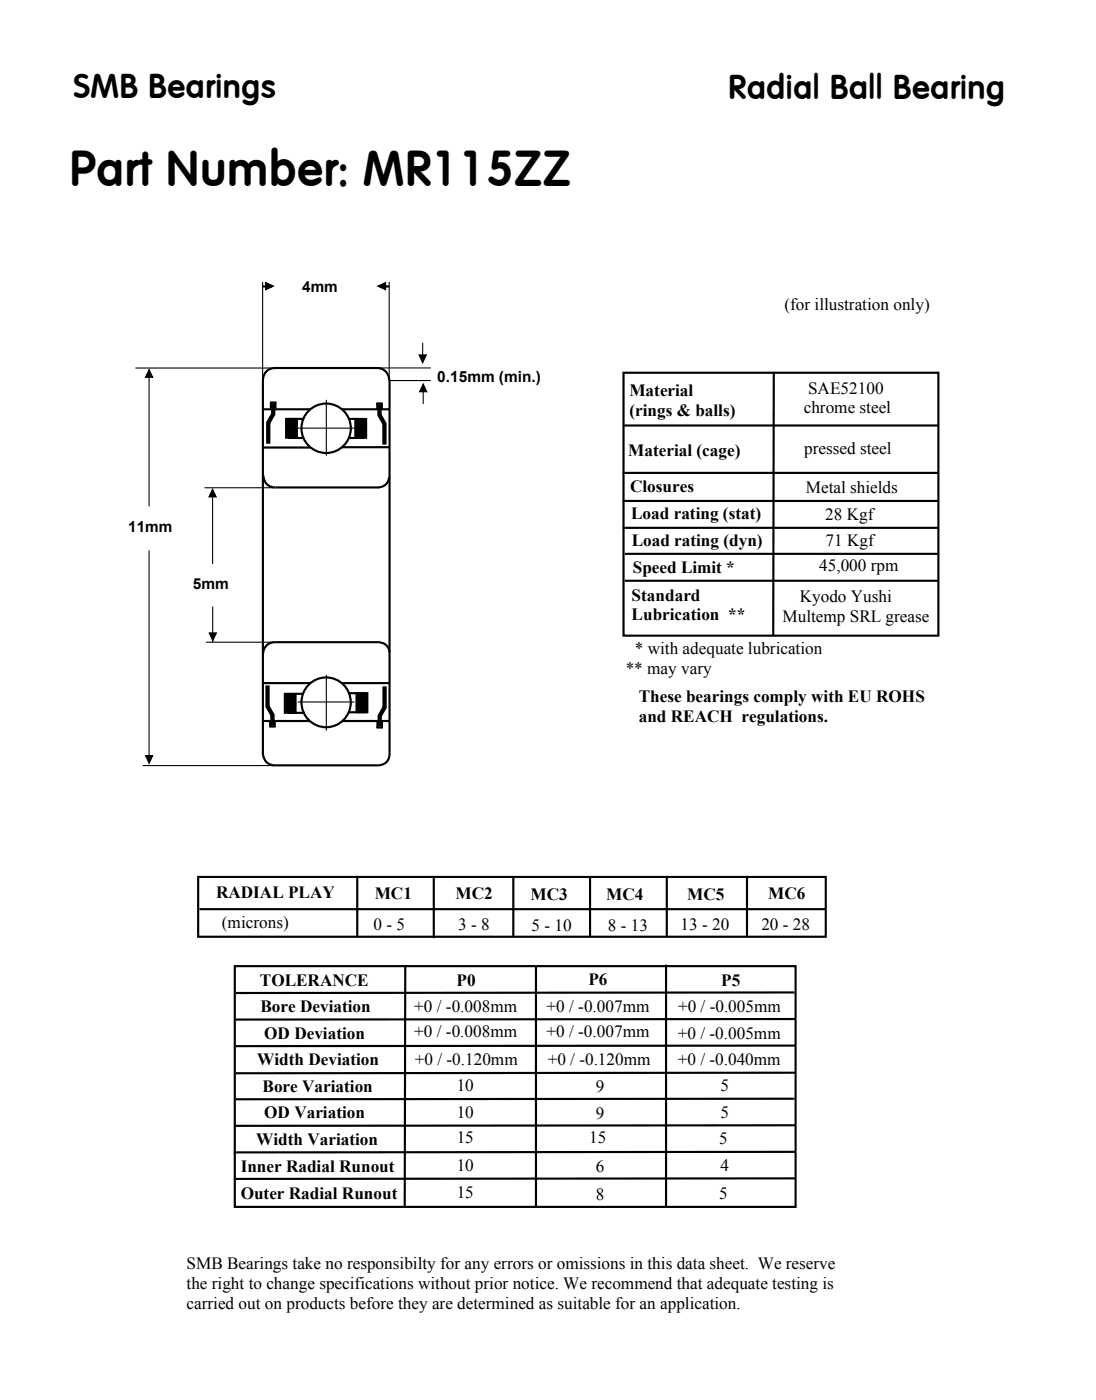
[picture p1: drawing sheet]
<svg xmlns="http://www.w3.org/2000/svg" width="180mm" height="230mm" viewBox="0 0 180 230" stroke-linecap="round" stroke-linejoin="round" font-family="sans-serif">
<defs><g id="words">
<text font-size="8.1" x="11.4" y="30.5">Part Number: MR115ZZ</text>
<g font-size="5.5">
<text x="12" y="16">SMB Bearings</text>
<text x="119.6" y="16.3">Radial Ball Bearing</text>
</g>
<g font-size="2.8">
<text x="128.8" y="50.8">(for illustration only)</text>
<text x="103.4" y="65">Material</text>
<text x="132.7" y="64.7">SAE52100</text>
<text x="103.4" y="68.3">(rings &amp; balls)</text>
<text x="132" y="67.9">chrome steel</text>
<text x="103.2" y="74.9">Material (cage)</text>
<text x="132.1" y="74.5">pressed steel</text>
<text x="103.5" y="80.8">Closures</text>
<text x="132.3" y="81">Metal shields</text>
<text x="103.7" y="85.2">Load rating (stat)</text>
<text x="103.7" y="89.8">Load rating (dyn)</text>
<text x="135.5" y="85.4">28 Kgf</text>
<text x="135.6" y="89.8">71 Kgf</text>
<text x="103.9" y="94.1">Speed Limit *</text>
<text x="134.5" y="93.8">45,000 rpm</text>
<text x="103.7" y="98.7">Standard</text>
<text x="103.7" y="101.9">Lubrication **</text>
<text x="131.3" y="98.9">Kyodo Yushi</text>
<text x="104.3" y="107.4">* with adequate lubrication</text>
<text x="128.5" y="102.2">Multemp SRL grease</text>
<text x="102.8" y="110.8">** may vary</text>
<text x="104.9" y="115.3">These bearings comply with EU ROHS</text>
<text x="104.9" y="118.6">and REACH regulations.</text>
<text x="35.5" y="147.6">RADIAL PLAY</text>
<text x="61.5" y="147.8">MC1</text>
<text x="74.8" y="147.8">MC2</text>
<text x="87.1" y="147.8">MC3</text>
<text x="99.6" y="147.8">MC4</text>
<text x="112.9" y="147.8">MC5</text>
<text x="126.2" y="147.8">MC6</text>
<text x="36.4" y="152.5">(microns)</text>
<text x="61.4" y="152.8">0 - 5</text>
<text x="75.3" y="152.8">3 - 8</text>
<text x="87.3" y="152.9">5 - 10</text>
<text x="99.8" y="152.9">8 - 13</text>
<text x="111.8" y="152.8">13 - 20</text>
<text x="125" y="152.8">20 - 28</text>
<text x="42.7" y="162">TOLERANCE</text>
<text x="75" y="162">P0</text>
<text x="96.6" y="161.9">P6</text>
<text x="118.4" y="162">P5</text>
<text x="42.8" y="166.2">Bore Deviation</text>
<text x="68" y="166.2">+0 / -0.008mm</text>
<text x="89.8" y="166.2">+0 / -0.007mm</text>
<text x="111.4" y="166.2">+0 / -0.005mm</text>
<text x="43.4" y="170.6">OD Deviation</text>
<text x="68" y="170.4">+0 / -0.008mm</text>
<text x="89.8" y="170.4">+0 / -0.007mm</text>
<text x="111.3" y="170.6">+0 / -0.005mm</text>
<text x="42.3" y="175">Width Deviation</text>
<text x="43.1" y="179.3">Bore Variation</text>
<text x="68.1" y="175">+0 / -0.120mm</text>
<text x="75" y="179.2">10</text>
<text x="89.9" y="174.9">+0 / -0.120mm</text>
<text x="97.9" y="179.4">9</text>
<text x="111.3" y="174.9">+0 / -0.040mm</text>
<text x="118.3" y="179.2">5</text>
<text x="43.4" y="183.6">OD Variation</text>
<text x="75" y="183.6">10</text>
<text x="97.9" y="183.9">9</text>
<text x="118.3" y="183.6">5</text>
<text x="42.1" y="188.2">Width Variation</text>
<text x="75" y="187.9">15</text>
<text x="96.8" y="187.9">15</text>
<text x="118.1" y="188">5</text>
<text x="39.5" y="192.5">Inner Radial Runout</text>
<text x="39.5" y="196.9">Outer Radial Runout</text>
<text x="75" y="192.3">10</text>
<text x="75" y="196.9">15</text>
<text x="97.9" y="192.6">6</text>
<text x="97.9" y="197.2">8</text>
<text x="118.1" y="196.9">5</text>
<text x="118.3" y="192.3">4</text>
<text x="30.6" y="208.5">SMB Bearings take no responsibilty for any errors or omissions in this data sheet. We reserve</text>
<text x="30.6" y="211.8">the right to change specifications without prior notice. We recommend that adequate testing is</text>
<text x="30.6" y="215">carried out on products before they are determined as suitable for an application.</text>
</g>
<g font-size="2.5">
<text x="49.6" y="47.9">4mm</text>
<text x="71.8" y="62.8">0.15mm (min.)</text>
<text x="21.1" y="87.3">11mm</text>
<text x="31.7" y="96.8">5mm</text>
</g>
</g></defs>
<g fill="none" stroke="#000" stroke-width=".35">
<path d="M43.2 47.1h1.5M62.4 47.1h1.5M43.2 67.2h7.7v.1v-.1M43.2 62.4v61.5M43.2 73.5h7.8M43.2 78.1a1.96 1.96 0 0 0 2 2M44.3 66.1h1.1M44.5 66.1v1M45.1 60.5h16.8M45.2 60.5a1.96 1.96 0 0 0-2 1.9M45.2 66.1v1M47.3 71.9h2.6"/>
<path d="M49.8 68.8h-2.5M56.2 73.5h7.7M56.2 67.2h7.7M57.2 71.9h2.6M57.3 68.8h2.5M61.8 66.3h1.1M61.9 60.5a2.06 2.06 0 0 1 2.1 2.1v61.5M62 66.2v1M62.7 66.2v1M63.9 78.4a1.8 1.8 0 0 1-2 1.7M102.3 77.7h51.9M102.3 69.9h51.9"/>
<path d="M102.4 61.2h51.7v43.2h-51.7zM127.1 61.3l-.1 43.2M45.2 80.1h16.7M102.3 82.3h51.8M102.3 86.7h51.9M102.6 91h51.6M102.6 95.4h51.6M43.2 112.2h7.8M43.2 118.4h7.7M44.2 119.4h1.1M44.4 118.4v1M45.1 118.4v1"/>
<path d="M45.2 105.5a1.97 1.97 0 0 0-2 2M45.2 105.5h16.8M46.7 114h3M47.4 117.1h2.6M56.1 112.2h7.8M56.2 118.4h7.7M57.2 117h3.1M57.2 113.9h3.1M61.8 119.5h1.1M62 105.5a1.81 1.81 0 0 1 2 1.7M62 118.6v1M62.7 118.6v1"/>
<path d="M43.2 123.8a1.97 1.97 0 0 0 2 1.9M45.2 125.7h16.8M64 124.1a1.81 1.81 0 0 1-2 1.6M32.5 144.1h103.1v9.8h-103.1zM32.8 149.4h102.9M38.6 158.7h92.1v39.6h-92.1zM58.7 144v9.9M66.6 158.7l-.1 39.5M71.2 144.3v9.8M84.3 143.9v9.9M88 158.9v39.3M96.9 144v9.9"/>
<path d="M109.4 158.5v39.8M109.5 144v9.9M122.7 144v9.9M130.5 163l-91.8 .1M130.6 167.4l-91.9 .1M130.6 171.8l-91.9 .1M130.6 176.2l-91.9 .1M130.5 180.5l-91.8 .1M130.7 189.2l-92.3 .1M130.7 193.6l-92.1 .1M130.8 184.9l-92.2 .1"/>
<circle cx="53.6" cy="70.4" r="4.1"/>
<circle cx="53.6" cy="115.4" r="4.1"/>
</g>
<g fill="none" stroke="#000" stroke-width=".18">
<path d="M43.1 46.3v16.2M63.9 46.3v16.2M69.4 56.3v2.2M22.2 60.5h22.9M24.5 61v22.2M48.9 70.3h9.3M53.6 65.7v9.2M62.2 60.4h8.6M64 62.5h6.8M69.5 64.2v2.2M24.5 90.4v34.9M33.6 80.1h11.4"/>
<path d="M34.9 81.7v11M34.9 99.6v5.9M33.8 105.5h11.5M48.9 115.3h9.3M53.6 110.9v9.2M23.4 125.8h21.9"/>
</g>
<g fill="#000" stroke="#000" stroke-width=".18">
<path d="M43.6 46.4l1.3 .6-1.3 .6z" fill-rule="evenodd"/>
<path d="M62.1 47l1.2-.6v1.2z" fill-rule="evenodd"/>
<path d="M68.8 58.3h1.2l-.6 1.3z" fill-rule="evenodd"/>
<path d="M24.5 60.7l.6 1.3h-1.2z" fill-rule="evenodd"/>
<path d="M69.5 63.1l.6 1.3h-1.2z" fill-rule="evenodd"/>
<path d="M34.9 80.4l.6 1.2h-1.2z" fill-rule="evenodd"/>
<path d="M34.4 104h1.1l-.6 1.3z" fill-rule="evenodd"/>
<path d="M23.9 124.1h1.2l-.6 1.3z" fill-rule="evenodd"/>
</g>
<path d="M47.9 68.7v3.4M59.2 68.7v3.4M47.7 113.9v3.4M59.4 113.7v3.5" fill="none" stroke="#000" stroke-width="2.1" stroke-linecap="butt"/>
<path d="M44.1 69.3v3.6M44.9 66.3v1.8M44.9 67.9l-.9 1.6M62.3 68.1l.9 1.6M62.3 66.4v1.9M63.1 69.5v3.5M43.9 116l.9 1.5M43.9 112.6v3.6M44.7 117.4v1.8M62.4 117.5v1.9M63.2 112.8v3.5M63.2 116.1l-.9 1.6" fill="none" stroke="#000" stroke-width=".71" stroke-linecap="butt"/>
<use href="#words"/>
</svg>
